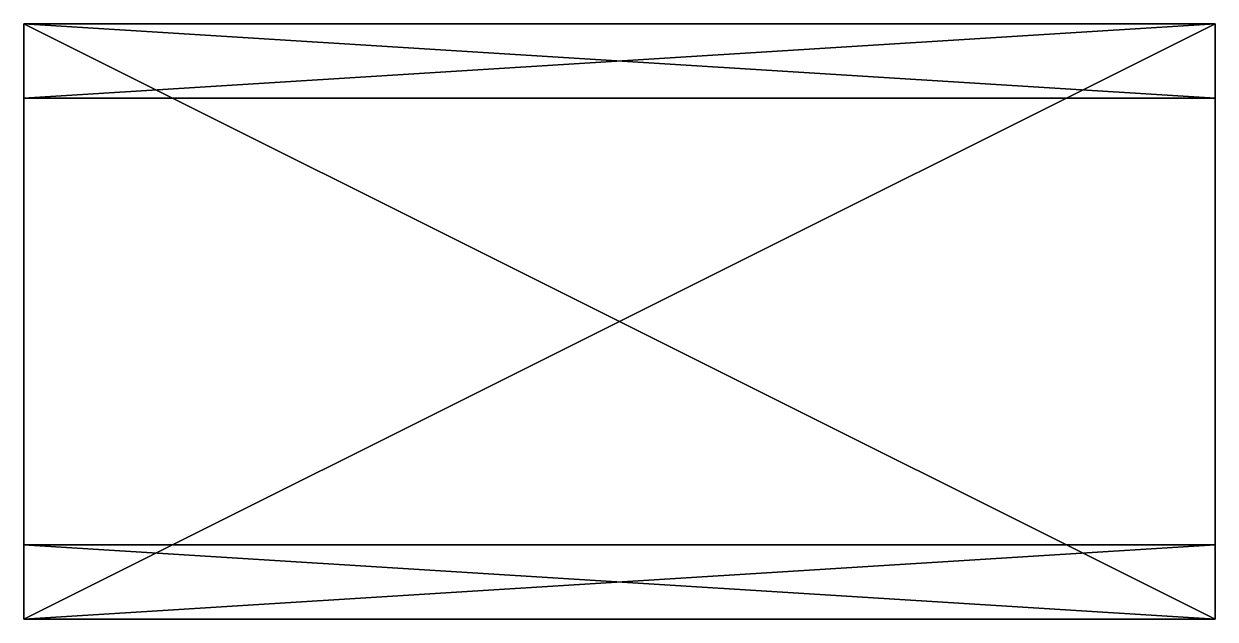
# Model space of a CAD drawing. Extents: x -128 to 128, y -64 to 64.
import ezdxf

# ---------------------------------------------------------------- set-up
doc = ezdxf.new("R2010")
doc.units = 0

msp = doc.modelspace()

# ---------------------------------------------------------------- meshes
at = {"layer": 'OBJECT000', "color": 50}
mesh = msp.add_polyface(dxfattribs=at)
corners = [(-128, -64, 64), (-128, 64, 64), (128, 64, 64), (128, -64, 64), (-128, 64, 48), (-128, -64, 48), (128, -64, 48), (128, 64, 48)]
mesh.append_faces([[corners[k] for k in face] for face in [(1, 3, 0), (1, 5, 4), (3, 7, 6), (2, 4, 7), (0, 6, 5), (5, 7, 4)]], dxfattribs={"vtx0": -1})
mesh.append_faces([[corners[k] for k in face] for face in [(1, 2, 3), (1, 0, 5), (3, 2, 7), (2, 1, 4), (0, 3, 6), (5, 6, 7)]], dxfattribs={"vtx2": -1})
at = {"layer": 'OBJECT001', "color": 50}
mesh = msp.add_polyface(dxfattribs=at)
corners = [(-128, 64, -64), (-128, -64, -64), (128, -64, -64), (128, 64, -64), (-128, -64, -48), (-128, 64, -48), (128, 64, -48), (128, -64, -48)]
mesh.append_faces([[corners[k] for k in face] for face in [(1, 3, 0), (1, 5, 4), (3, 7, 6), (0, 6, 5), (2, 4, 7), (5, 7, 4)]], dxfattribs={"vtx0": -1})
mesh.append_faces([[corners[k] for k in face] for face in [(1, 2, 3), (1, 0, 5), (3, 2, 7), (0, 3, 6), (2, 1, 4), (5, 6, 7)]], dxfattribs={"vtx2": -1})
at = {"layer": 'OBJECT002', "color": 50}
mesh = msp.add_polyface(dxfattribs=at)
corners = [(-128, 48, -48), (-128, 64, -48), (-128, 64, 48), (-128, 48, 48), (128, 64, 48), (128, 64, -48), (128, 48, -48), (128, 48, 48)]
mesh.append_faces([[corners[k] for k in face] for face in [(1, 3, 0), (5, 7, 4), (1, 4, 2), (2, 7, 3), (0, 5, 1), (6, 3, 7)]], dxfattribs={"vtx0": -1})
mesh.append_faces([[corners[k] for k in face] for face in [(1, 2, 3), (5, 6, 7), (1, 5, 4), (2, 4, 7), (0, 6, 5), (6, 0, 3)]], dxfattribs={"vtx2": -1})
at = {"layer": 'OBJECT003', "color": 50}
mesh = msp.add_polyface(dxfattribs=at)
corners = [(-128, -64, 48), (-128, -64, -48), (-128, -48, -48), (-128, -48, 48), (128, -48, -48), (128, -64, -48), (128, -64, 48), (128, -48, 48)]
mesh.append_faces([[corners[k] for k in face] for face in [(1, 3, 0), (5, 7, 4), (5, 0, 6), (3, 6, 0), (1, 4, 2), (2, 7, 3)]], dxfattribs={"vtx0": -1})
mesh.append_faces([[corners[k] for k in face] for face in [(1, 2, 3), (5, 6, 7), (5, 1, 0), (3, 7, 6), (1, 5, 4), (2, 4, 7)]], dxfattribs={"vtx2": -1})

doc.saveas('drawing.dxf')
